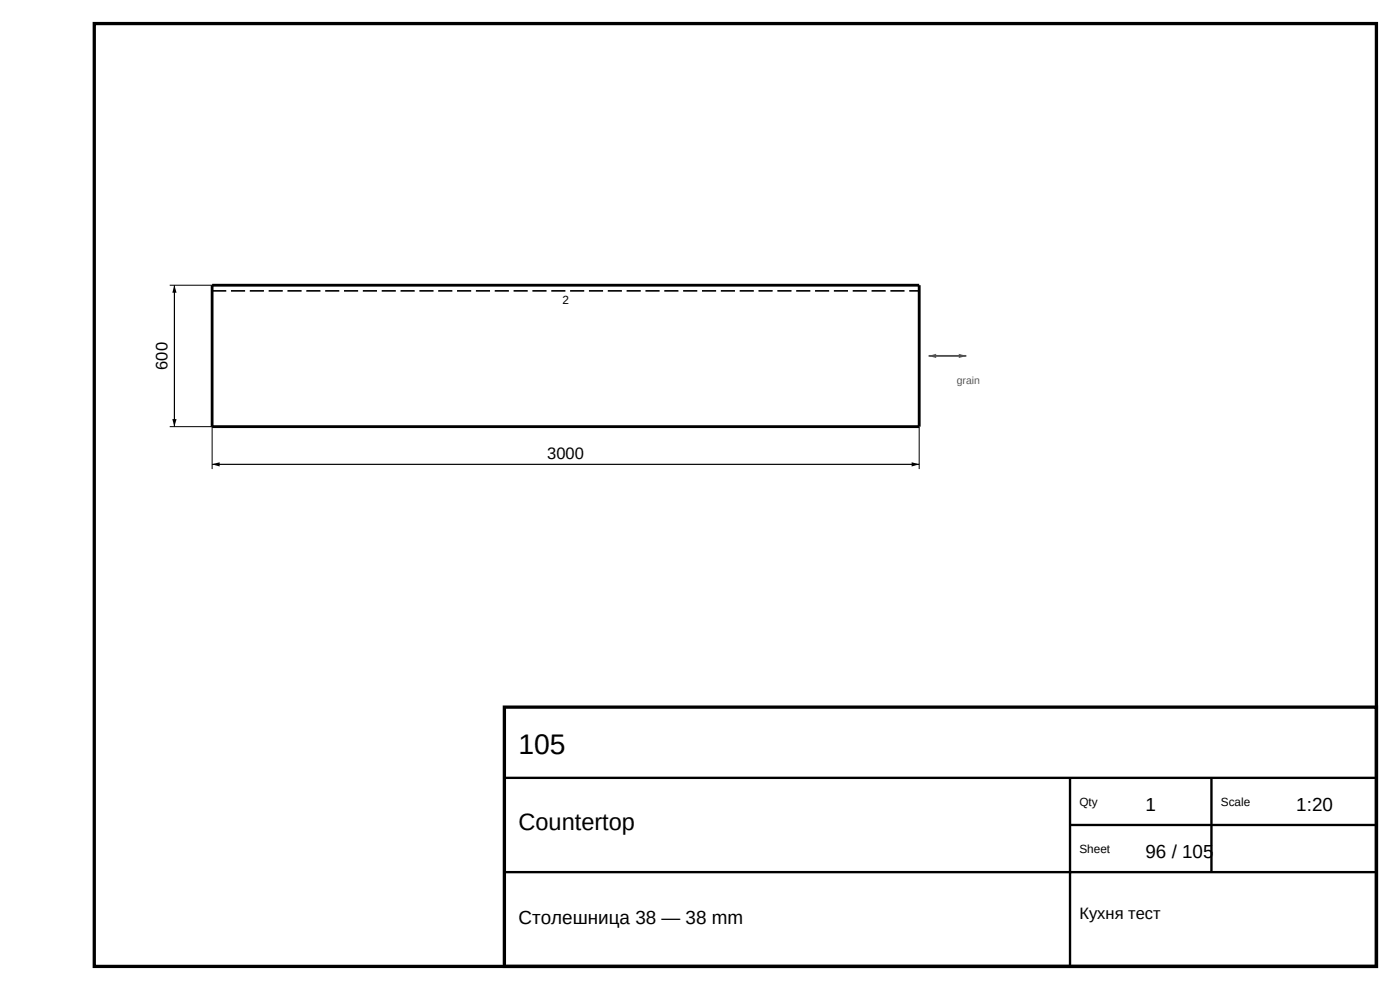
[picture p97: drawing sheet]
<svg xmlns="http://www.w3.org/2000/svg" width="297mm" height="210mm" viewBox="0 0 297 210" stroke-linecap="round" stroke-linejoin="round" font-family="sans-serif">
<defs><g id="words">
<text font-size="6" x="110" y="160">105</text>
<text font-size="5" x="110" y="176">Countertop</text>
<g font-size="4">
<text x="243" y="172">1</text>
<text x="275" y="172">1:20</text>
<text x="243" y="182">96 / 105</text>
<text x="110" y="196">Столешница 38 — 38 mm</text>
</g>
<g font-size="3.5">
<text x="35.5" y="78.4" transform="rotate(-90 35.5 78.4)">600</text>
<text x="116.1" y="97.3">3000</text>
<text x="229" y="195">Кухня тест</text>
</g>
<g font-size="2.5">
<text x="119.3" y="64.5">2</text>
<text x="229" y="171">Qty</text>
<text x="259" y="171">Scale</text>
<text x="229" y="181">Sheet</text>
</g>
<text font-size="2.2" fill="#555" x="203" y="81.5">grain</text>
</g></defs>
<path d="M20 5h272v200h-272zM107 150h185v55h-185z" fill="none" stroke="#000" stroke-width=".7" stroke-linecap="butt"/>
<path d="M107 165h185M227 165v40M227 175h65M257 165v20M107 185h185" fill="none" stroke="#000" stroke-width=".5"/>
<path d="M45 60.5h150v30h-150z" fill="none" stroke="#000" stroke-width=".6"/>
<path d="M45 61.7h150" fill="none" stroke="#000" stroke-width=".35" stroke-dasharray="3 1" stroke-linecap="butt"/>
<path d="M36 60.5h9M36 90.5h9v9M195 90.5v9" fill="none" stroke="#000" stroke-width=".21"/>
<path d="M37 60.5v30M45 98.5h150" fill="none" stroke="#000" stroke-width=".25"/>
<path d="M37 60.5l.5 1.6h-.9zM36.6 88.9h.9l-.5 1.6zM45 98.5l1.6-.4v.9zM193.4 98.1l1.6 .4-1.6 .5z" fill="#000"/>
<path d="M197 75.5h8" fill="none" stroke="#555" stroke-width=".4"/>
<g fill="#555">
<path d="M197 75.5l1.6-.5v.9z"/>
<path d="M203.4 75l1.6 .5-1.6 .4z"/>
</g>
<use href="#words"/>
</svg>
